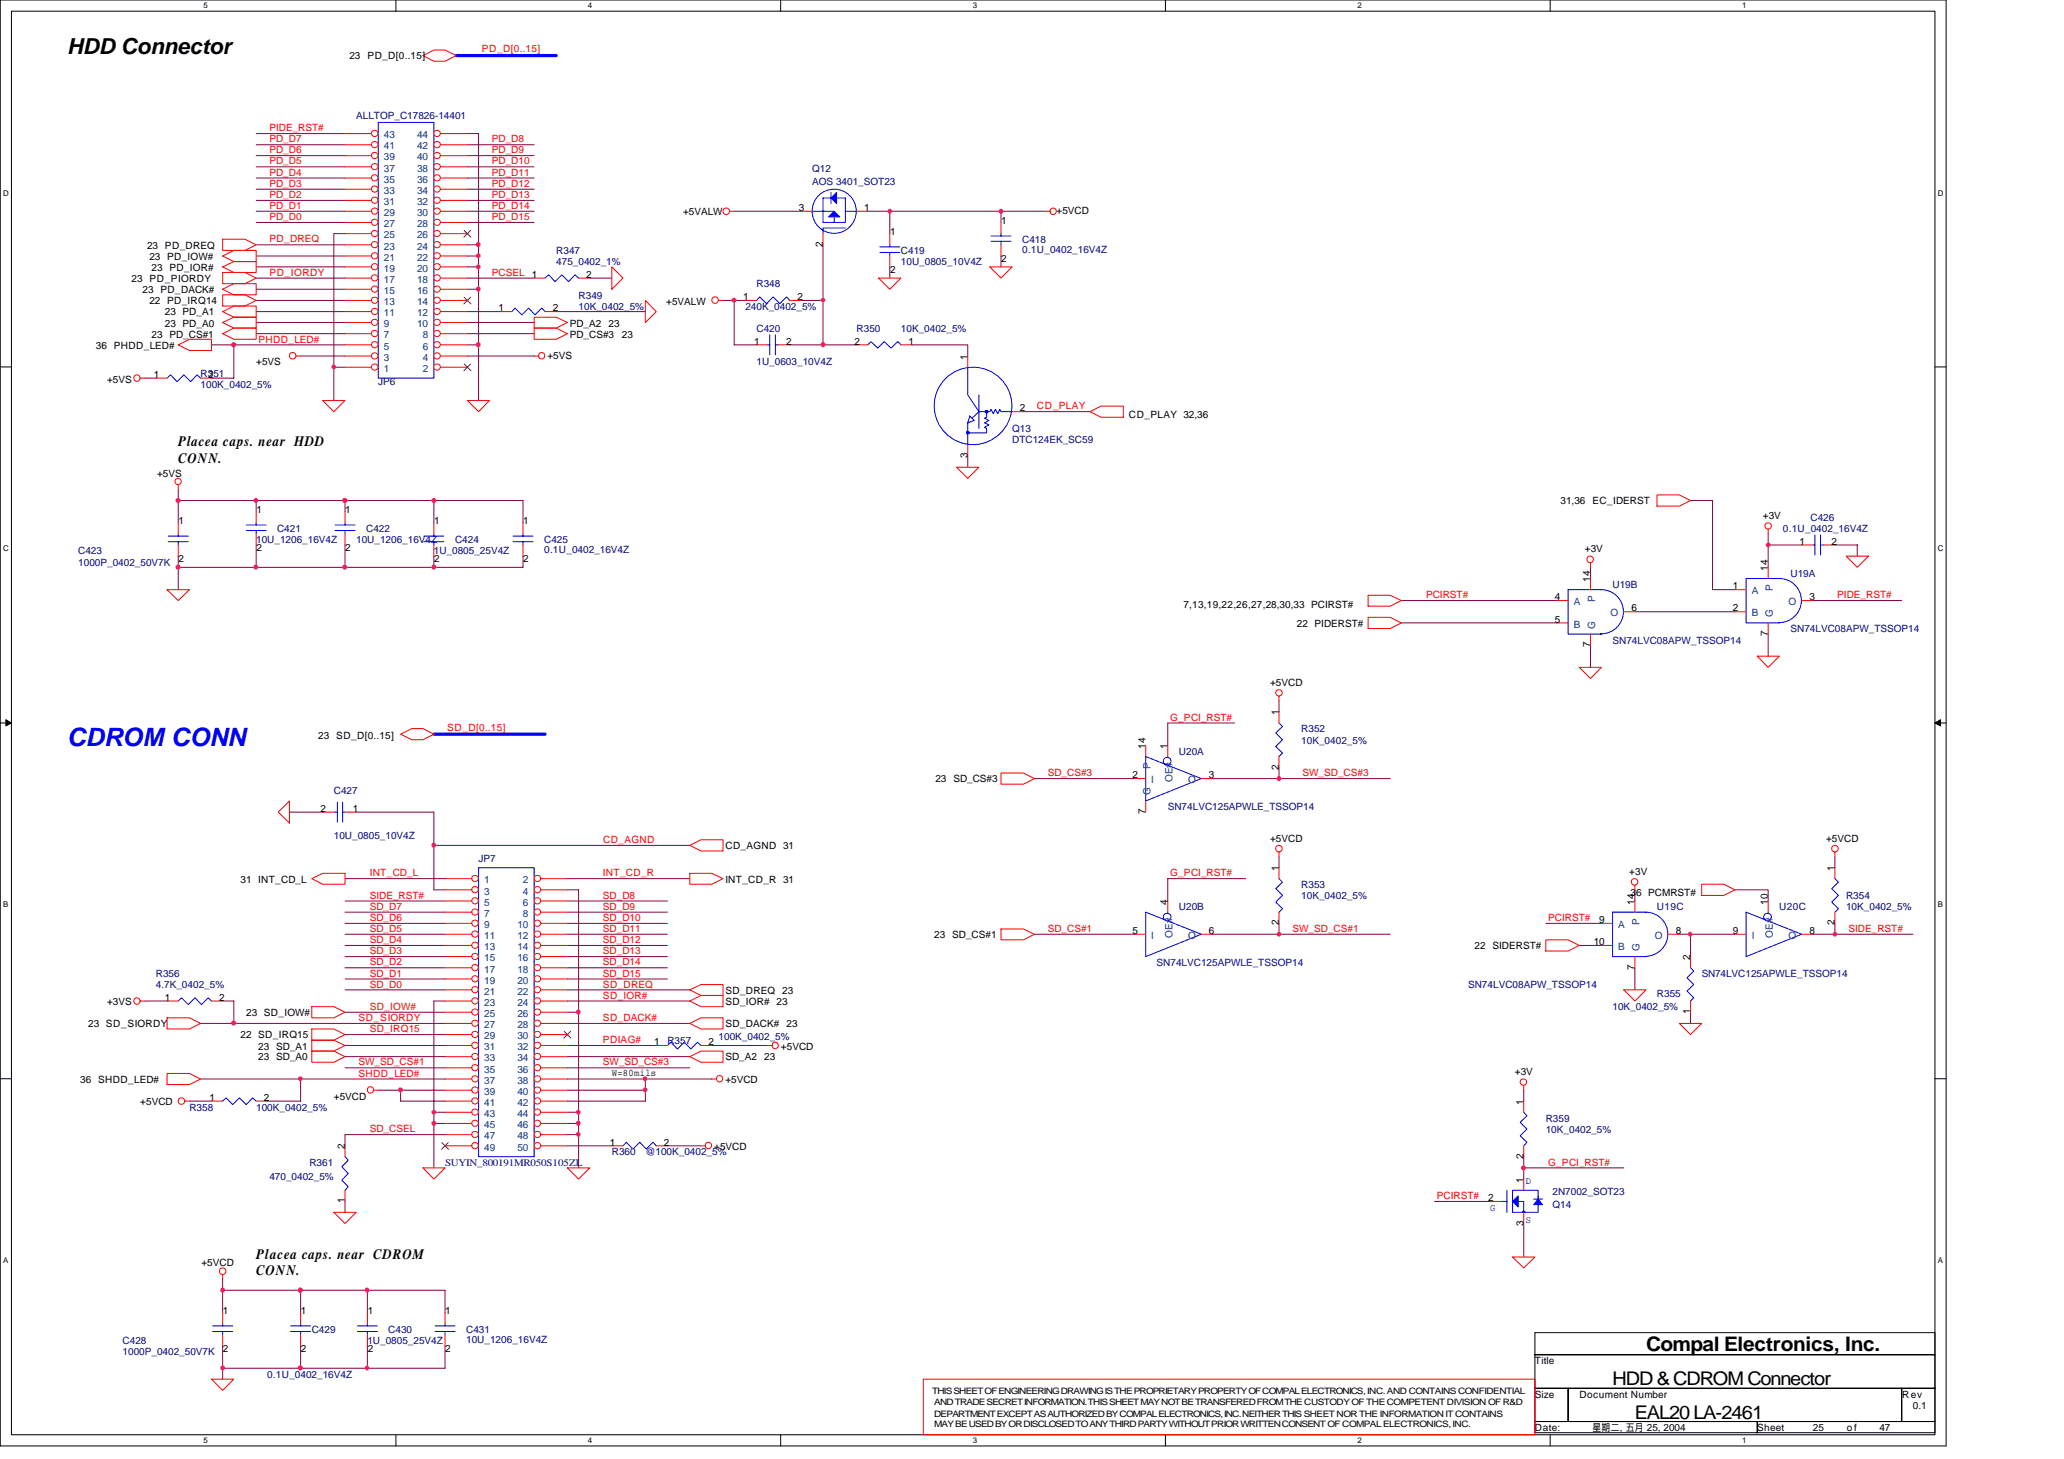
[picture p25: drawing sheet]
<svg xmlns="http://www.w3.org/2000/svg" width="297mm" height="210mm" viewBox="0 0 297 210" stroke-linecap="round" stroke-linejoin="round" font-family="sans-serif">
<defs><g id="words">
<text font-size="3.6" fill="#00f" x="9.6" y="107.4">CDROM CONN</text>
<text font-size="3.2" x="9.6" y="7.7">HDD Connector</text>
<text font-size="2.9" x="236.9" y="194.4">Compal Electronics, Inc.</text>
<g font-size="2.7">
<text x="232.1" y="199.3">HDD &amp; CDROM Connector</text>
<text x="235.3" y="204.1">EAL20 LA-2461</text>
</g>
<g font-size="2.1">
<text x="25.7" y="64.2">Placea caps. near HDD</text>
<text x="25.7" y="66.6">CONN.</text>
<text x="36.9" y="181.1">Placea caps. near CDROM</text>
<text x="36.9" y="183.4">CONN.</text>
</g>
<g font-size="1.4">
<text x="50.3" y="8.6">23 PD_D[0..15]</text>
<text x="21.2" y="35.8">23 PD_DREQ</text>
<text x="98.3" y="31">+5VALW</text>
<text x="115" y="30.4">3</text>
<text x="118.4" y="35.5" transform="rotate(-90 118.4 35.5)">2</text>
<text x="124.4" y="30.4">1</text>
<text x="128.1" y="33.8">1</text>
<text x="144.1" y="32.2">1</text>
<text x="152.1" y="30.8">+5VCD</text>
<text x="18.9" y="40.6">23 PD_PIORDY</text>
<text x="21.5" y="37.4">23 PD_IOW#</text>
<text x="21.8" y="39">23 PD_IOR#</text>
<text x="76.5" y="40">1</text>
<text x="84.4" y="40">2</text>
<text x="128.1" y="39.3">2</text>
<text x="144.1" y="37.7">2</text>
<text x="20.5" y="42.2">23 PD_DACK#</text>
<text x="21.5" y="43.8">22 PD_IRQ14</text>
<text x="23.7" y="45.4">23 PD_A1</text>
<text x="23.7" y="47">23 PD_A0</text>
<text x="71.8" y="44.8">1</text>
<text x="79.5" y="44.8">2</text>
<text x="82" y="47">PD_A2</text>
<text x="87.6" y="47">23</text>
<text x="95.9" y="43.9">+5VALW</text>
<text x="107" y="43.2">1</text>
<text x="114.8" y="43.2">2</text>
<text x="13.8" y="50.2">36 PHDD_LED#</text>
<text x="21.8" y="48.6">23 PD_CS#1</text>
<text x="36.9" y="52.6">+5VS</text>
<text x="78.8" y="51.6">+5VS</text>
<text x="82" y="48.6">PD_CS#3</text>
<text x="89.5" y="48.6">23</text>
<text x="108.5" y="49.6">1</text>
<text x="113.2" y="49.6">2</text>
<text x="123" y="49.6">2</text>
<text x="130.8" y="49.6">1</text>
<text x="139.2" y="51.7" transform="rotate(-90 139.2 51.7)">1</text>
<text x="15.4" y="55.1">+5VS</text>
<text x="22.1" y="54.4">1</text>
<text x="30" y="54.4">2</text>
<text x="146.8" y="59.2">2</text>
<text x="139.2" y="65.9" transform="rotate(-90 139.2 65.9)">3</text>
<text x="162.5" y="60.1">CD_PLAY 32,36</text>
<text x="22.6" y="68.6">+5VS</text>
<text x="25.7" y="75.4">1</text>
<text x="36.9" y="73.8">1</text>
<text x="49.7" y="73.8">1</text>
<text x="62.5" y="75.4">1</text>
<text x="75.3" y="75.4">1</text>
<text x="224.6" y="72.6">31,36</text>
<text x="229.2" y="72.6">EC_IDERST</text>
<text x="253.7" y="74.6">+3V</text>
<text x="25.7" y="80.9">2</text>
<text x="36.9" y="79.3">2</text>
<text x="49.7" y="79.3">2</text>
<text x="62.5" y="80.9">2</text>
<text x="75.3" y="80.9">2</text>
<text x="228.1" y="79.5">+3V</text>
<text x="228.9" y="83.7" transform="rotate(-90 228.9 83.7)">14</text>
<text x="254.4" y="82.1" transform="rotate(-90 254.4 82.1)">14</text>
<text x="259" y="78.4">1</text>
<text x="263.6" y="78.4">2</text>
<text x="170.3" y="87.5">7,13,19,22,26,27,28,30,33 PCIRST#</text>
<text x="223.8" y="86.4">4</text>
<text x="223.8" y="89.6">5</text>
<text x="234.8" y="88">6</text>
<text x="249.4" y="84.8">1</text>
<text x="249.4" y="88">2</text>
<text x="260.4" y="86.4">3</text>
<text x="186.6" y="90.2">22 PIDERST#</text>
<text x="228.9" y="93.1" transform="rotate(-90 228.9 93.1)">7</text>
<text x="254.4" y="91.5" transform="rotate(-90 254.4 91.5)">7</text>
<text x="182.8" y="98.6">+5VCD</text>
<text x="45.8" y="106.3">23 SD_D[0..15]</text>
<text x="164.8" y="107.7" transform="rotate(-90 164.8 107.7)">14</text>
<text x="168" y="107.7" transform="rotate(-90 168 107.7)">1</text>
<text x="184" y="102.9" transform="rotate(-90 184 102.9)">1</text>
<text x="134.6" y="112.6">23 SD_CS#3</text>
<text x="163" y="112">2</text>
<text x="174" y="112">3</text>
<text x="184" y="110.7" transform="rotate(-90 184 110.7)">2</text>
<text x="46.1" y="116.8">2</text>
<text x="50.8" y="116.8">1</text>
<text x="164.8" y="117.1" transform="rotate(-90 164.8 117.1)">7</text>
<text x="104.4" y="122.2">CD_AGND 31</text>
<text x="182.8" y="121.1">+5VCD</text>
<text x="184" y="125.3" transform="rotate(-90 184 125.3)">1</text>
<text x="234.5" y="125.9">+3V</text>
<text x="262.8" y="121.1">+5VCD</text>
<text x="264" y="125.3" transform="rotate(-90 264 125.3)">1</text>
<text x="34.6" y="127">31 INT_CD_L</text>
<text x="104.4" y="127">INT_CD_R 31</text>
<text x="168" y="130.1" transform="rotate(-90 168 130.1)">4</text>
<text x="234.7" y="128.9">36 PCMRST#</text>
<text x="235.2" y="130.1" transform="rotate(-90 235.2 130.1)">14</text>
<text x="254.4" y="130.1" transform="rotate(-90 254.4 130.1)">10</text>
<text x="134.4" y="135">23 SD_CS#1</text>
<text x="163" y="134.4">5</text>
<text x="174" y="134.4">6</text>
<text x="184" y="133.1" transform="rotate(-90 184 133.1)">2</text>
<text x="212.2" y="136.6">22 SIDERST#</text>
<text x="229.4" y="136">10</text>
<text x="230.2" y="132.8">9</text>
<text x="241.2" y="134.4">8</text>
<text x="249.4" y="134.4">9</text>
<text x="260.4" y="134.4">8</text>
<text x="264" y="133.1" transform="rotate(-90 264 133.1)">2</text>
<text x="23.7" y="144">1</text>
<text x="31.5" y="144">2</text>
<text x="104.4" y="143">SD_DREQ 23</text>
<text x="235.2" y="139.5" transform="rotate(-90 235.2 139.5)">7</text>
<text x="243.2" y="138.1" transform="rotate(-90 243.2 138.1)">2</text>
<text x="12.7" y="147.8">23 SD_SIORDY</text>
<text x="15.4" y="144.6">+3VS</text>
<text x="34.6" y="149.4">22 SD_IRQ15</text>
<text x="35.4" y="146.2">23 SD_IOW#</text>
<text x="104.4" y="147.8">SD_DACK#</text>
<text x="104.4" y="144.6">SD_IOR# 23</text>
<text x="113.2" y="147.8">23</text>
<text x="243.2" y="145.9" transform="rotate(-90 243.2 145.9)">1</text>
<text x="11.6" y="155.8">36 SHDD_LED#</text>
<text x="37.2" y="152.6">23 SD_A0</text>
<text x="37.2" y="151">23 SD_A1</text>
<text x="88" y="154.8">W=80mils</text>
<text x="94.1" y="150.4">1</text>
<text x="102" y="150.4">2</text>
<text x="104.4" y="152.6">SD_A2</text>
<text x="104.4" y="155.8">+5VCD</text>
<text x="110" y="152.6">23</text>
<text x="112.4" y="151.1">+5VCD</text>
<text x="218" y="154.6">+3V</text>
<text x="20.2" y="159">+5VCD</text>
<text x="30.1" y="158.4">1</text>
<text x="38" y="158.4">2</text>
<text x="48" y="158.2">+5VCD</text>
<text x="219.2" y="158.9" transform="rotate(-90 219.2 158.9)">1</text>
<text x="49.6" y="165.3" transform="rotate(-90 49.6 165.3)">2</text>
<text x="87.8" y="164.8">1</text>
<text x="95.5" y="164.8">2</text>
<text x="102.8" y="165.4">+5VCD</text>
<text x="219.2" y="166.8" transform="rotate(-90 219.2 166.8)">2</text>
<text x="49.6" y="173.1" transform="rotate(-90 49.6 173.1)">1</text>
<text x="214.2" y="172.8">2</text>
<text x="219.2" y="170.1" transform="rotate(-90 219.2 170.1)">1</text>
<text x="219.2" y="176.3" transform="rotate(-90 219.2 176.3)">3</text>
<text x="29" y="182.2">+5VCD</text>
<text x="32.1" y="189">1</text>
<text x="43.3" y="189">1</text>
<text x="52.9" y="189">1</text>
<text x="64.1" y="189">1</text>
<text x="32.1" y="194.5">2</text>
<text x="43.3" y="194.5">2</text>
<text x="52.9" y="194.5">2</text>
<text x="64.1" y="194.5">2</text>
<text x="220.9" y="196.3">Title</text>
<text x="220.9" y="201.1">Size</text>
<text x="227.3" y="201.1">Document Number</text>
<text x="273.8" y="201.1">Rev</text>
<text x="275.3" y="202.6">0.1</text>
<text x="220.9" y="205.9">Date:</text>
<text x="229.2" y="205.9">星期二 五月 25, 2004</text>
<text x="233.1" y="205.9">,</text>
<text x="252.9" y="205.9">Sheet</text>
<text x="260.9" y="205.9">25</text>
<text x="265.8" y="205.9">of</text>
<text x="270.5" y="205.9">47</text>
</g>
<g font-size="1.4" fill="#f00">
<text x="69.3" y="7.5">PD_D[0..15]</text>
<text x="38.8" y="20.5">PD_D7</text>
<text x="38.8" y="22.1">PD_D6</text>
<text x="38.8" y="23.7">PD_D5</text>
<text x="38.8" y="18.9">PIDE_RST#</text>
<text x="70.8" y="20.5">PD_D8</text>
<text x="70.8" y="23.7">PD_D10</text>
<text x="70.8" y="22.1">PD_D9</text>
<text x="38.8" y="26.9">PD_D3</text>
<text x="38.8" y="25.3">PD_D4</text>
<text x="38.8" y="28.5">PD_D2</text>
<text x="70.8" y="26.9">PD_D12</text>
<text x="70.8" y="25.3">PD_D11</text>
<text x="70.8" y="28.5">PD_D13</text>
<text x="38.8" y="31.7">PD_D0</text>
<text x="38.8" y="30.1">PD_D1</text>
<text x="38.8" y="34.9">PD_DREQ</text>
<text x="70.8" y="30.1">PD_D14</text>
<text x="70.8" y="31.7">PD_D15</text>
<text x="38.8" y="39.7">PD_IORDY</text>
<text x="70.8" y="39.7">PCSEL</text>
<text x="37.2" y="49.3">PHDD_LED#</text>
<text x="149.2" y="58.9">CD_PLAY</text>
<text x="205.2" y="86.1">PCIRST#</text>
<text x="264.4" y="86.1">PIDE_RST#</text>
<text x="64.3" y="105.2">SD_D[0..15]</text>
<text x="168.4" y="103.7">G_PCI_RST#</text>
<text x="150.8" y="111.7">SD_CS#3</text>
<text x="187.4" y="111.7">SW_SD_CS#3</text>
<text x="86.8" y="121.3">CD_AGND</text>
<text x="53.2" y="129.3">SIDE_RST#</text>
<text x="53.2" y="130.9">SD_D7</text>
<text x="53.2" y="126.1">INT_CD_L</text>
<text x="86.8" y="130.9">SD_D9</text>
<text x="86.8" y="129.3">SD_D8</text>
<text x="86.8" y="126.1">INT_CD_R</text>
<text x="168.4" y="126.1">G_PCI_RST#</text>
<text x="53.2" y="137.3">SD_D3</text>
<text x="53.2" y="135.7">SD_D4</text>
<text x="53.2" y="134.1">SD_D5</text>
<text x="53.2" y="132.5">SD_D6</text>
<text x="86.8" y="132.5">SD_D10</text>
<text x="86.8" y="137.3">SD_D13</text>
<text x="86.8" y="135.7">SD_D12</text>
<text x="86.8" y="134.1">SD_D11</text>
<text x="150.8" y="134.1">SD_CS#1</text>
<text x="186" y="134.1">SW_SD_CS#1</text>
<text x="222.8" y="132.5">PCIRST#</text>
<text x="266" y="134.1">SIDE_RST#</text>
<text x="53.2" y="140.5">SD_D1</text>
<text x="53.2" y="138.9">SD_D2</text>
<text x="53.2" y="142.1">SD_D0</text>
<text x="86.8" y="138.9">SD_D14</text>
<text x="86.8" y="140.5">SD_D15</text>
<text x="86.8" y="143.7">SD_IOR#</text>
<text x="86.8" y="142.1">SD_DREQ</text>
<text x="51.6" y="146.9">SD_SIORDY</text>
<text x="53.2" y="148.5">SD_IRQ15</text>
<text x="53.2" y="145.3">SD_IOW#</text>
<text x="86.8" y="146.9">SD_DACK#</text>
<text x="51.6" y="153.3">SW_SD_CS#1</text>
<text x="51.6" y="154.9">SHDD_LED#</text>
<text x="86.8" y="153.3">SW_SD_CS#3</text>
<text x="86.8" y="150.1">PDIAG#</text>
<text x="53.2" y="162.9">SD_CSEL</text>
<text x="222.8" y="167.7">G_PCI_RST#</text>
<text x="206.8" y="172.5">PCIRST#</text>
</g>
<g font-size="1.4" fill="#000080">
<text x="51.3" y="17.1">ALLTOP_C17826-14401</text>
<text x="116.9" y="24.7">Q12</text>
<text x="116.9" y="26.6">AOS 3401_SOT23</text>
<text x="147.1" y="35">C418</text>
<text x="80" y="36.6">R347</text>
<text x="80" y="38.2">475_0402_1%</text>
<text x="108.9" y="41.4">R348</text>
<text x="129.7" y="36.6">C419</text>
<text x="129.7" y="38.2">10U_0805_10V4Z</text>
<text x="147.1" y="36.4">0.1U_0402_16V4Z</text>
<text x="83.3" y="43">R349</text>
<text x="83.3" y="44.6">10K_0402_5%</text>
<text x="107.3" y="44.6">240K_0402_5%</text>
<text x="108.9" y="47.8">C420</text>
<text x="123.3" y="47.8">R350</text>
<text x="129.7" y="47.8">10K_0402_5%</text>
<text x="108.9" y="52.6">1U_0603_10V4Z</text>
<text x="28.9" y="54.2">R351</text>
<text x="28.9" y="55.8">100K_0402_5%</text>
<text x="54.4" y="55.5">JP6</text>
<text x="145.7" y="62.2">Q13</text>
<text x="145.7" y="63.8">DTC124EK_SC59</text>
<text x="39.9" y="76.6">C421</text>
<text x="52.7" y="76.6">C422</text>
<text x="256.6" y="76.6">0.1U_0402_16V4Z</text>
<text x="260.6" y="75">C426</text>
<text x="11.3" y="79.8">C423</text>
<text x="11.3" y="81.4">1000P_0402_50V7K</text>
<text x="36.9" y="78.2">10U_1206_16V4Z</text>
<text x="51.3" y="78.2">10U_1206_16V4Z</text>
<text x="62.4" y="79.8">1U_0805_25V4Z</text>
<text x="65.5" y="78.2">C424</text>
<text x="78.3" y="78.2">C425</text>
<text x="78.3" y="79.6">0.1U_0402_16V4Z</text>
<text x="257.7" y="83">U19A</text>
<text x="232.1" y="84.6">U19B</text>
<text x="232.1" y="92.6">SN74LVC08APW_TSSOP14</text>
<text x="257.7" y="91">SN74LVC08APW_TSSOP14</text>
<text x="187.3" y="105.4">R352</text>
<text x="187.3" y="107">10K_0402_5%</text>
<text x="169.7" y="108.6">U20A</text>
<text x="48" y="114.2">C427</text>
<text x="168.1" y="116.6">SN74LVC125APWLE_TSSOP14</text>
<text x="48" y="120.7">10U_0805_10V4Z</text>
<text x="68.9" y="124.1">JP7</text>
<text x="169.7" y="131">U20B</text>
<text x="187.3" y="127.8">R353</text>
<text x="187.3" y="129.4">10K_0402_5%</text>
<text x="238.5" y="131">U19C</text>
<text x="256.1" y="131">U20C</text>
<text x="265.7" y="129.4">R354</text>
<text x="265.7" y="131">10K_0402_5%</text>
<text x="22.4" y="140.6">R356</text>
<text x="22.4" y="142.2">4.7K_0402_5%</text>
<text x="166.5" y="139">SN74LVC125APWLE_TSSOP14</text>
<text x="211.3" y="142.2">SN74LVC08APW_TSSOP14</text>
<text x="238.5" y="143.5">R355</text>
<text x="244.9" y="140.6">SN74LVC125APWLE_TSSOP14</text>
<text x="103.4" y="149.7">100K_0402_5%</text>
<text x="232.1" y="145.4">10K_0402_5%</text>
<text x="96.1" y="150.2">R357</text>
<text x="27.3" y="159.8">R358</text>
<text x="36.9" y="159.8">100K_0402_5%</text>
<text x="222.5" y="161.4">R359</text>
<text x="44.5" y="167.8">R361</text>
<text x="64" y="167.7">SUYIN_800191MR050S105ZL</text>
<text x="88" y="166.2">R360</text>
<text x="92.9" y="166.2">@100K_0402_5%</text>
<text x="222.5" y="163">10K_0402_5%</text>
<text x="38.8" y="169.7">470_0402_5%</text>
<text x="223.4" y="173.9">Q14</text>
<text x="223.4" y="172">2N7002_SOT23</text>
<text x="44.9" y="191.8">C429</text>
<text x="55.9" y="191.8">C430</text>
<text x="67.1" y="191.8">C431</text>
<text x="17.6" y="193.4">C428</text>
<text x="17.6" y="195">1000P_0402_50V7K</text>
<text x="52.9" y="193.4">1U_0805_25V4Z</text>
<text x="67.1" y="193.2">10U_1206_16V4Z</text>
<text x="38.4" y="198.2">0.1U_0402_16V4Z</text>
</g>
<g font-size="1.4" fill="#004080">
<text x="55.2" y="23.1">39</text>
<text x="55.2" y="21.5">41</text>
<text x="55.2" y="19.9">43</text>
<text x="60" y="23.1">40</text>
<text x="60" y="21.5">42</text>
<text x="60" y="19.9">44</text>
<text x="55.2" y="29.5">31</text>
<text x="55.2" y="27.9">33</text>
<text x="55.2" y="26.3">35</text>
<text x="55.2" y="24.7">37</text>
<text x="60" y="29.5">32</text>
<text x="60" y="27.9">34</text>
<text x="60" y="26.3">36</text>
<text x="60" y="24.7">38</text>
<text x="55.2" y="35.9">23</text>
<text x="55.2" y="34.3">25</text>
<text x="55.2" y="32.7">27</text>
<text x="55.2" y="31.1">29</text>
<text x="60" y="35.9">24</text>
<text x="60" y="34.3">26</text>
<text x="60" y="32.7">28</text>
<text x="60" y="31.1">30</text>
<text x="55.2" y="40.7">17</text>
<text x="55.2" y="39.1">19</text>
<text x="55.2" y="37.5">21</text>
<text x="60" y="40.7">18</text>
<text x="60" y="39.1">20</text>
<text x="60" y="37.5">22</text>
<text x="55.2" y="47.1">9</text>
<text x="55.2" y="45.5">11</text>
<text x="55.2" y="43.9">13</text>
<text x="55.2" y="42.3">15</text>
<text x="60" y="47.1">10</text>
<text x="60" y="45.5">12</text>
<text x="60" y="43.9">14</text>
<text x="60" y="42.3">16</text>
<text x="55.2" y="53.5">1</text>
<text x="55.2" y="51.9">3</text>
<text x="55.2" y="50.3">5</text>
<text x="55.2" y="48.7">7</text>
<text x="60.8" y="53.5">2</text>
<text x="60.8" y="51.9">4</text>
<text x="60.8" y="50.3">6</text>
<text x="60.8" y="48.7">8</text>
<text x="226.5" y="87.1">A</text>
<text x="229.6" y="86.6" transform="rotate(-90 229.6 86.6)">P</text>
<text x="231.8" y="88.7">O</text>
<text x="252.1" y="85.5">A</text>
<text x="252.1" y="88.7">B</text>
<text x="255.1" y="88.8" transform="rotate(-90 255.1 88.8)">G</text>
<text x="255.1" y="85" transform="rotate(-90 255.1 85)">P</text>
<text x="257.4" y="87.1">O</text>
<text x="226.5" y="90.3">B</text>
<text x="229.6" y="90.4" transform="rotate(-90 229.6 90.4)">G</text>
<text x="165.6" y="110.6" transform="rotate(-90 165.6 110.6)">P</text>
<text x="165.7" y="112.7">I</text>
<text x="168.7" y="112.5" transform="rotate(-90 168.7 112.5)">OE#</text>
<text x="171" y="112.7">O</text>
<text x="165.6" y="114.4" transform="rotate(-90 165.6 114.4)">G</text>
<text x="69.7" y="127.1">1</text>
<text x="69.7" y="128.7">3</text>
<text x="69.7" y="130.3">5</text>
<text x="69.7" y="131.9">7</text>
<text x="75.3" y="127.1">2</text>
<text x="75.3" y="128.7">4</text>
<text x="75.3" y="130.3">6</text>
<text x="75.3" y="131.9">8</text>
<text x="69.7" y="133.5">9</text>
<text x="69.7" y="135.1">11</text>
<text x="69.7" y="136.7">13</text>
<text x="74.5" y="133.5">10</text>
<text x="74.5" y="135.1">12</text>
<text x="74.5" y="136.7">14</text>
<text x="165.7" y="135.1">I</text>
<text x="168.7" y="134.9" transform="rotate(-90 168.7 134.9)">OE#</text>
<text x="171" y="135.1">O</text>
<text x="232.9" y="133.5">A</text>
<text x="232.9" y="136.7">B</text>
<text x="236" y="136.8" transform="rotate(-90 236 136.8)">G</text>
<text x="236" y="133" transform="rotate(-90 236 133)">P</text>
<text x="238.2" y="135.1">O</text>
<text x="252.1" y="135.1">I</text>
<text x="255.1" y="134.9" transform="rotate(-90 255.1 134.9)">OE#</text>
<text x="257.4" y="135.1">O</text>
<text x="69.7" y="138.3">15</text>
<text x="69.7" y="139.9">17</text>
<text x="69.7" y="141.5">19</text>
<text x="69.7" y="143.1">21</text>
<text x="74.5" y="138.3">16</text>
<text x="74.5" y="139.9">18</text>
<text x="74.5" y="141.5">20</text>
<text x="74.5" y="143.1">22</text>
<text x="69.7" y="144.7">23</text>
<text x="69.7" y="146.3">25</text>
<text x="69.7" y="147.9">27</text>
<text x="69.7" y="149.5">29</text>
<text x="74.5" y="144.7">24</text>
<text x="74.5" y="146.3">26</text>
<text x="74.5" y="147.9">28</text>
<text x="74.5" y="149.5">30</text>
<text x="69.7" y="151.1">31</text>
<text x="69.7" y="152.7">33</text>
<text x="69.7" y="154.3">35</text>
<text x="69.7" y="155.9">37</text>
<text x="74.5" y="151.1">32</text>
<text x="74.5" y="152.7">34</text>
<text x="74.5" y="154.3">36</text>
<text x="74.5" y="155.9">38</text>
<text x="69.7" y="157.5">39</text>
<text x="69.7" y="159.1">41</text>
<text x="69.7" y="160.7">43</text>
<text x="74.5" y="157.5">40</text>
<text x="74.5" y="159.1">42</text>
<text x="74.5" y="160.7">44</text>
<text x="69.7" y="162.3">45</text>
<text x="69.7" y="163.9">47</text>
<text x="69.7" y="165.5">49</text>
<text x="74.5" y="162.3">46</text>
<text x="74.5" y="163.9">48</text>
<text x="74.5" y="165.5">50</text>
</g>
<g font-size="1.4" fill="#00f">
<text x="219.6" y="170.3">D</text>
<text x="214.5" y="174.2">G</text>
<text x="219.6" y="175.9">S</text>
</g>
<g font-size="1.3">
<text x="134.2" y="200.6">THIS SHEET OF ENGINEERING DRAWING IS THE PROPRIETARY PROPERTY OF COMPAL ELECTRONICS, INC. AND CONTAINS CONFIDENTIAL</text>
<text x="134.4" y="202.2">AND TRADE SECRET INFORMATION. THIS SHEET MAY NOT BE TRANSFERED FROM THE CUSTODY OF THE COMPETENT DIVISION OF R&amp;D</text>
<text x="134.4" y="203.8">DEPARTMENT EXCEPT AS AUTHORIZED BY COMPAL ELECTRONICS, INC. NEITHER THIS SHEET NOR THE INFORMATION IT CONTAINS</text>
<text x="134.4" y="205.4">MAY BE USED BY OR DISCLOSED TO ANYTHIRD PARTY WITHOUT PRIOR WRITTEN CONSENT OF COMPAL ELECTRONICS, INC.</text>
</g>
<g font-size="1.1">
<text x="29.3" y="1.1">5</text>
<text x="84.6" y="1.1">4</text>
<text x="140" y="1.1">3</text>
<text x="195.4" y="1.1">2</text>
<text x="250.7" y="1.1">1</text>
<text x=".5" y="28.2">D</text>
<text x="278.9" y="28.2">D</text>
<text x=".5" y="79.3">C</text>
<text x="278.9" y="79.3">C</text>
<text x=".5" y="130.6">B</text>
<text x="278.9" y="130.6">B</text>
<text x=".5" y="181.7">A</text>
<text x="278.9" y="181.7">A</text>
<text x="29.3" y="207.6">5</text>
<text x="84.6" y="207.6">4</text>
<text x="140" y="207.6">3</text>
<text x="195.4" y="207.6">2</text>
<text x="250.7" y="207.6">1</text>
</g>
</g></defs>
<path d="M0 0h280.1v208h-280.1zM1.6 1.6h276.9v204.8h-276.9z" fill="none" stroke="#000" stroke-width=".14"/>
<g fill="#fff">
<path d="M29.3 .2h.6v1.2h-.6z"/>
<path d="M29.3 206.6h.6v1.2h-.6z"/>
</g>
<path d="M57 0v1.6M57 206.4v1.6" fill="none" stroke="#000" stroke-width=".14"/>
<g fill="#fff">
<path d="M84.6 .2h.6v1.2h-.6z"/>
<path d="M84.6 206.6h.6v1.2h-.6z"/>
</g>
<path d="M112.3 0v1.6M112.3 206.4v1.6" fill="none" stroke="#000" stroke-width=".14"/>
<g fill="#fff">
<path d="M140 .2h.6v1.2h-.6z"/>
<path d="M140 206.6h.6v1.2h-.6z"/>
</g>
<path d="M167.7 0v1.6M167.7 206.4v1.6" fill="none" stroke="#000" stroke-width=".14"/>
<g fill="#fff">
<path d="M195.4 .2h.6v1.2h-.6z"/>
<path d="M195.4 206.6h.6v1.2h-.6z"/>
</g>
<path d="M223.1 0v1.6M223.1 206.4v1.6" fill="none" stroke="#000" stroke-width=".14"/>
<g fill="#fff">
<path d="M250.7 .2h.6v1.2h-.6z"/>
<path d="M250.7 206.6h.6v1.2h-.6z"/>
<path d="M.5 27.2h.7v1.2h-.7z"/>
<path d="M278.9 27.2h.8v1.2h-.8z"/>
<path d="M.5 78.4h.7v1.1h-.7z"/>
<path d="M278.9 78.4h.8v1.1h-.8z"/>
</g>
<path d="M0 52.8h1.6M278.5 52.8h1.6" fill="none" stroke="#000" stroke-width=".14"/>
<g fill="#fff">
<path d="M.5 129.6h.7v1.2h-.7z"/>
<path d="M278.9 129.6h.7v1.2h-.7z"/>
</g>
<path d="M0 104h1.6M278.5 104h1.6" fill="none" stroke="#000" stroke-width=".14"/>
<path d="M.8 103.5l.8 .5-.8 .4zM278.5 104l.8-.5v.9z" fill="#000" stroke="#000" stroke-width=".14"/>
<g fill="#fff">
<path d="M.5 180.8h.7v1.1h-.7z"/>
<path d="M278.9 180.8h.7v1.1h-.7z"/>
</g>
<path d="M0 155.2h1.6M278.5 155.2h1.6M220.9 191.7h57.6v3.2h-57.6zM220.9 194.9h57.6v4.8h-57.6zM220.9 199.7h4.8v4.8h-4.8zM225.7 199.7h48v4.8h-48zM273.7 199.7h4.8v4.8h-4.8zM220.9 204.5h32v1.6h-32zM252.9 204.5h25.6v1.6h-25.6z" fill="none" stroke="#000" stroke-width=".14"/>
<g fill="none" stroke="#800040" stroke-width=".14">
<path d="M36.9 19.2h12.8M67.3 19.2h1.6v38.4M36.9 35.2h12.8M36.9 20.8h12.8M36.9 30.4h12.8M36.9 27.2h12.8M36.9 22.4h12.8M36.9 25.6h12.8M36.9 24h12.8M36.9 32h12.8M36.9 28.8h12.8M36.9 36.8h12.8"/>
<path d="M36.9 38.4h12.8M49.7 33.6h-1.7v24M67.3 35.2h1.6M67.3 20.8h9.6M67.3 30.4h9.6M67.3 27.2h9.6M67.3 22.4h9.6M67.3 25.6h9.6M67.3 24h9.6M67.3 32h9.6M67.3 28.8h9.6M67.3 36.8h1.6"/>
<path d="M67.3 38.4h1.6M105.7 30.4h9.6M118.4 35.2v14.4M124.9 30.4h25.5M128.1 30.4v3.2M128.1 38.4v1.6M144.1 30.4v1.6M144.1 36.8v1.6M20.9 54.4h1.5M30.4 49.6h19.3M33.7 49.6v4.8h-3.3M36.9 43.2h12.8"/>
<path d="M36.9 46.4h12.8M36.9 44.8h12.8M36.9 41.6h12.8M36.9 48h12.8M36.9 40h12.8M43.3 51.2h6.4M48 52.8h1.7M67.3 49.6h1.6M67.3 46.4h9.6M67.3 44.8h4.7M67.3 41.6h1.6M67.3 51.2h9.6"/>
<path d="M67.3 48h9.6M67.3 40h9.6M80 44.8h12.9M84.9 40h3.2M104.1 43.2h3.2M105.7 43.2v6.4h3.2M113.7 49.6h9.6M115.3 43.2h3.1M131.3 49.6h8v1.6M147.3 59.2h9.6M25.7 72h49.6v3.2M25.7 70.4v4.8"/>
<path d="M36.9 72v1.6M36.9 78.4v3.2M49.7 72v1.6M49.7 78.4v3.2M62.4 72v3.2M139.3 65.6v1.6M243.3 72h3.2v12.8h3.2M254.5 78.4h4.8M254.5 76.8v4.8M264.1 78.4h3.2v1.6M25.7 80v4.8M62.4 80v1.6"/>
<path d="M75.3 80v1.6h-49.6M201.7 89.6h22.4M201.7 86.4h22.4M228.9 81.6v1.6M228.9 92.8v3.2M235.3 88h14.4M254.5 91.2v3.2M260.9 86.4h12.8M41.7 116.8h4.7M51.3 116.8h11.1v11.2h1.6M148.9 112h14.4M174.5 112h25.6"/>
<path d="M177.7 104h-9.6v3.2M184.1 100.8v1.6M184.1 110.4v1.6M49.7 134.4h14.3M49.7 136h14.3M49.7 132.8h14.3M49.7 126.4h14.3M49.7 139.2h14.3M49.7 129.6h14.3M49.7 137.6h14.3M49.7 131.2h14.3M62.4 121.6h36.9"/>
<path d="M81.7 134.4h14.4M81.7 136h14.4M81.7 132.8h14.4M81.7 126.4h17.6M81.7 139.2h14.4M81.7 129.6h14.4M81.7 137.6h14.4M81.7 131.2h14.4M81.7 128h1.6v40M148.9 134.4h14.4M174.5 134.4h25.6M179.3 126.4h-11.2v3.2"/>
<path d="M184.1 123.2v1.6M184.1 132.8v1.6M222.5 132.8h8M227.3 136h3.2M235.3 128v1.6M235.3 139.2v3.2M241.7 134.4h1.6v3.2M243.3 134.4h6.4M249.7 128h4.8v1.6M260.9 134.4h14.4M264.1 123.2v1.6M264.1 132.8v1.6"/>
<path d="M20.9 144h3.1M27.3 158.4h3.1M28.9 155.2h14.4v3.2h-4.9M28.9 147.2h35.1M32 144h1.7v3.2M43.3 155.2h20.7M49.7 152h14.3M49.7 140.8h14.3M49.7 153.6h14.3M49.7 148.8h14.3M49.7 142.4h14.3M49.7 150.4h14.3"/>
<path d="M49.7 145.6h14.3M54.4 156.8h9.6M57.7 156.8v1.6h6.3M64 144h-1.6v24M81.7 152h17.6M81.7 140.8h14.4M81.7 153.6h17.6M81.7 147.2h17.6M81.7 142.4h17.6M81.7 144h17.6M81.7 155.2h20.7M81.7 150.4h12.7"/>
<path d="M81.7 156.8h11.2M81.7 145.6h1.6M92.9 155.2v3.2h-11.2M102.4 150.4h8M219.3 156.8v1.6M243.3 145.6v1.6M49.7 172.8v1.6M62.4 160h1.6M62.4 161.6h1.6M64 163.2h-14.3v1.6M81.7 164.8h6.4M81.7 163.2h1.6"/>
<path d="M81.7 160h1.6M81.7 161.6h1.6M96.1 164.8h4.8M206.5 172.8h8M219.3 166.4v3.2M219.3 176v4.8M219.3 168h14.4M32 184v4.8M32 193.6v4.8M32 185.6h32v3.2M43.3 185.6v3.2M43.3 193.6v3.2"/>
<path d="M52.9 185.6v3.2M52.9 193.6v3.2M64 193.6v3.2h-32"/>
</g>
<path d="M65.7 8h14.3M62.4 105.6h16" fill="none" stroke="#00f" stroke-width=".47"/>
<g fill="none" stroke="#f00" stroke-width=".14">
<path d="M60.9 8l1.5-.8h1.6l1.7 .8-1.7 .8h-1.6zM32 38.4l1.7-.8h3.2v1.6h-3.2zM32 34.4h3.3l1.6 .8-1.6 .8h-3.3zM32 39.2h3.3l1.6 .8-1.6 .8h-3.3zM32 36.8l1.7-.8h3.2v1.6h-3.2zM88.1 38.4l1.6 1.6-1.6 1.6zM105 30.4h.7M142.4 38.4h3.3l-1.6 1.6zM144.1 32v1.6M144.1 35.2v1.6M150.4 30.4h.7M20.2 54.4h.7"/>
<path d="M25.7 49.6l1.6-.8h3.1v1.6h-3.1zM32 42.4h3.3l1.6 .8-1.6 .8h-3.3zM32 48l1.7-.8h3.2v1.6h-3.2zM32 44.8l1.7-.8h3.2v1.6h-3.2zM32 46.4l1.7-.8h3.2v1.6h-3.2zM32 41.6l1.7-.8h3.2v1.6h-3.2zM42.6 51.2h.7M46.4 57.6h3.3l-1.7 1.6zM67.3 57.6h3.1l-1.5 1.6zM76.9 45.6h3.1l1.7 .8-1.7 .8h-3.1zM76.9 47.2h3.1l1.7 .8-1.7 .8h-3.1zM76.9 51.2h.6"/>
<path d="M92.9 43.2l1.5 1.6-1.5 1.6zM103.4 43.2h.7M126.4 40h3.3l-1.6 1.6zM156.9 59.2l1.6-.8h3.2v1.6h-3.2zM25.7 69.8v.6M36.9 73.6v1.6M36.9 76.8v1.6M49.7 73.6v1.6M49.7 76.8v1.6M137.7 67.2h3.2l-1.6 1.6zM238.5 71.2h3.2l1.6 .8-1.6 .8h-3.2zM254.5 76.2v.6"/>
<path d="M24 84.8h3.3l-1.6 1.6zM196.9 88.8h3.2l1.6 .8-1.6 .8h-3.2zM196.9 85.6h3.2l1.6 .8-1.6 .8h-3.2zM224.1 86.4h1.6M224.1 89.6h1.6M227.3 96h3.2l-1.6 1.6zM228.9 81v.6M228.9 83.2v1.6M228.9 91.2v1.6M233.7 88h1.6M252.9 94.4h3.2l-1.6 1.6zM265.7 80h3.2l-1.6 1.6z"/>
<path d="M40 116.8l1.7-1.6v3.2zM46.4 116.8h1.6M49.7 116.8h1.6M57.7 105.6l1.6-.8h1.6l1.5 .8-1.5 .8h-1.6zM144.1 111.2h3.2l1.6 .8-1.6 .8h-3.2zM184.1 100.2v.6M44.9 126.4l1.5-.8h3.3v1.6h-3.3zM99.3 125.6h3.1l1.7 .8-1.7 .8h-3.1zM99.3 121.6l1.6-.8h3.2v1.6h-3.2zM144.1 133.6h3.2l1.6 .8-1.6 .8h-3.2zM163.3 134.4h1.6M168.1 129.6v1.6"/>
<path d="M172.9 134.4h1.6M184.1 122.6v.6M222.5 135.2h3.2l1.6 .8-1.6 .8h-3.2zM230.5 132.8h1.6M230.5 136h1.6M235.3 127.4v.6M235.3 129.6v1.6M235.3 137.6v1.6M240.1 134.4h1.6M244.9 127.2h3.2l1.6 .8-1.6 .8h-3.2zM264.1 122.6v.6M20.2 144h.7"/>
<path d="M24 154.4h3.3l1.6 .8-1.6 .8h-3.3zM24 146.4h3.3l1.6 .8-1.6 .8h-3.3zM24 144h1.7M26.6 158.4h.7M30.4 144h1.6M44.9 151.2h3.1l1.7 .8-1.7 .8h-3.1zM44.9 149.6h3.1l1.7 .8-1.7 .8h-3.1zM44.9 148h3.1l1.7 .8-1.7 .8h-3.1zM44.9 144.8h3.1l1.7 .8-1.7 .8h-3.1zM53.8 156.8h.6M94.4 150.4h1.7M99.3 147.2l1.6-.8h3.2v1.6h-3.2z"/>
<path d="M99.3 152l1.6-.8h3.2v1.6h-3.2zM99.3 142.4l1.6-.8h3.2v1.6h-3.2zM99.3 144l1.6-.8h3.2v1.6h-3.2zM100.9 150.4h1.5M102.4 155.2h.7M110.4 150.4h.7M219.3 156.2v.6M219.3 158.4v1.6M233.7 142.4h3.2l-1.6 1.6zM241.7 147.2h3.2l-1.6 1.6zM48 174.4h3.3l-1.6 1.6zM60.9 168h3.1l-1.6 1.6z"/>
<path d="M81.7 168h3.2l-1.6 1.6zM100.9 164.8h.6M219.3 164.8v1.6M30.4 198.4h3.3l-1.7 1.6zM32 183.4v.6M52.9 188.8v1.6M52.9 192v1.6M132.9 198.4h88v8h-88zM217.7 180.8h3.2l-1.6 1.6z"/>
<circle cx="104.5" cy="30.4" r=".47"/>
<circle cx="151.6" cy="30.4" r=".46"/>
<circle cx="19.7" cy="54.4" r=".46"/>
<circle cx="42.1" cy="51.2" r=".47"/>
<circle cx="77.9" cy="51.2" r=".46"/>
<circle cx="102.9" cy="43.2" r=".47"/>
<circle cx="25.6" cy="69.3" r=".45"/>
<circle cx="254.5" cy="75.7" r=".46"/>
<circle cx="184.1" cy="99.7" r=".46"/>
<circle cx="228.8" cy="80.5" r=".47"/>
<circle cx="184.1" cy="122.1" r=".47"/>
<circle cx="235.2" cy="126.9" r=".47"/>
<circle cx="264.1" cy="122.1" r=".47"/>
<circle cx="19.7" cy="144" r=".46"/>
<circle cx="26.1" cy="158.4" r=".47"/>
<circle cx="53.3" cy="156.8" r=".46"/>
<circle cx="103.5" cy="155.2" r=".46"/>
<circle cx="111.5" cy="150.4" r=".46"/>
<circle cx="219.2" cy="155.7" r=".46"/>
<circle cx="101.9" cy="164.8" r=".46"/>
<circle cx="32" cy="182.9" r=".47"/>
</g>
<g fill="none" stroke="#00f" stroke-width=".14">
<path d="M142.6 34.7h2.9M142.6 34h2.9M144.1 33.6v.4M144.1 34.7v.5M35.4 76.3h2.9M35.4 75.5h2.9M36.9 75.2v.3M36.9 76.3v.5M48.2 76.3h2.9M48.2 75.5h2.9M49.7 75.2v.3M49.7 76.3v.5"/>
<path d="M230.4 84.8a3.2 3.2 0 0 1 3.2 3.2 3.2 3.2 0 0 1-3.2 3.2M230.5 84.8h-4.8v6.4h4.8M48 116.8h.6M48.6 115.4v2.9M49.3 116.8h.4M49.3 115.4v2.9M68.9 124.8h8v41.6h-8zM164.9 131.2l8 3.2-8 3.2zM168.1 131.2v.2M168.4 132.2a.53 .53 0 0 0-.3-.8 .53 .53 0 0 0-.7 .6 .53 .53 0 0 0 .8 .4l.2-.1M236.9 131.2a3.2 3.2 0 0 1 3.1 3.2 3.2 3.2 0 0 1-3.1 3.2M236.9 131.2h-4.8v6.4h4.8"/>
<path d="M25.7 144l.4-.4 1 .9 1-.9 .9 .9 1-.9 .4 .4M96.1 150.4l.5-.5 .9 1 1-1 .9 1 1-1 .5 .5M219.3 160l.4 .5-.9 1 .9 .9-.9 1 .9 .9-.4 .5M51.4 191.6h2.9M51.4 190.8h2.9M52.9 190.4v.4M52.9 191.6v.4"/>
</g>
<circle cx="68.4" cy="126.4" r=".46" fill="#fff" stroke="#f00" stroke-width=".14"/>
<path d="M64 126.4h3.9" fill="none" stroke="#f00" stroke-width=".14"/>
<circle cx="77.3" cy="126.4" r=".46" fill="#fff" stroke="#f00" stroke-width=".14"/>
<path d="M77.8 126.4h3.9" fill="none" stroke="#f00" stroke-width=".14"/>
<circle cx="68.4" cy="128" r=".46" fill="#fff" stroke="#f00" stroke-width=".14"/>
<path d="M64 128h3.9" fill="none" stroke="#f00" stroke-width=".14"/>
<circle cx="77.3" cy="128" r=".46" fill="#fff" stroke="#f00" stroke-width=".14"/>
<path d="M77.8 128h3.9" fill="none" stroke="#f00" stroke-width=".14"/>
<circle cx="68.4" cy="129.6" r=".46" fill="#fff" stroke="#f00" stroke-width=".14"/>
<path d="M64 129.6h3.9" fill="none" stroke="#f00" stroke-width=".14"/>
<circle cx="77.3" cy="129.6" r=".46" fill="#fff" stroke="#f00" stroke-width=".14"/>
<path d="M77.8 129.6h3.9" fill="none" stroke="#f00" stroke-width=".14"/>
<circle cx="68.4" cy="131.2" r=".46" fill="#fff" stroke="#f00" stroke-width=".14"/>
<path d="M64 131.2h3.9" fill="none" stroke="#f00" stroke-width=".14"/>
<circle cx="77.3" cy="131.2" r=".46" fill="#fff" stroke="#f00" stroke-width=".14"/>
<path d="M77.8 131.2h3.9" fill="none" stroke="#f00" stroke-width=".14"/>
<circle cx="68.4" cy="132.8" r=".46" fill="#fff" stroke="#f00" stroke-width=".14"/>
<path d="M64 132.8h3.9" fill="none" stroke="#f00" stroke-width=".14"/>
<circle cx="77.3" cy="132.8" r=".46" fill="#fff" stroke="#f00" stroke-width=".14"/>
<path d="M77.8 132.8h3.9" fill="none" stroke="#f00" stroke-width=".14"/>
<circle cx="68.4" cy="134.4" r=".46" fill="#fff" stroke="#f00" stroke-width=".14"/>
<path d="M64 134.4h3.9" fill="none" stroke="#f00" stroke-width=".14"/>
<circle cx="77.3" cy="134.4" r=".46" fill="#fff" stroke="#f00" stroke-width=".14"/>
<path d="M77.8 134.4h3.9" fill="none" stroke="#f00" stroke-width=".14"/>
<circle cx="68.4" cy="136" r=".46" fill="#fff" stroke="#f00" stroke-width=".14"/>
<path d="M64 136h3.9" fill="none" stroke="#f00" stroke-width=".14"/>
<circle cx="77.3" cy="136" r=".46" fill="#fff" stroke="#f00" stroke-width=".14"/>
<path d="M77.8 136h3.9" fill="none" stroke="#f00" stroke-width=".14"/>
<circle cx="68.4" cy="137.6" r=".46" fill="#fff" stroke="#f00" stroke-width=".14"/>
<path d="M64 137.6h3.9" fill="none" stroke="#f00" stroke-width=".14"/>
<circle cx="77.3" cy="137.6" r=".46" fill="#fff" stroke="#f00" stroke-width=".14"/>
<path d="M77.8 137.6h3.9" fill="none" stroke="#f00" stroke-width=".14"/>
<circle cx="68.4" cy="139.2" r=".46" fill="#fff" stroke="#f00" stroke-width=".14"/>
<path d="M64 139.2h3.9" fill="none" stroke="#f00" stroke-width=".14"/>
<circle cx="77.3" cy="139.2" r=".46" fill="#fff" stroke="#f00" stroke-width=".14"/>
<path d="M77.8 139.2h3.9" fill="none" stroke="#f00" stroke-width=".14"/>
<circle cx="68.4" cy="140.8" r=".46" fill="#fff" stroke="#f00" stroke-width=".14"/>
<path d="M64 140.8h3.9" fill="none" stroke="#f00" stroke-width=".14"/>
<circle cx="77.3" cy="140.8" r=".46" fill="#fff" stroke="#f00" stroke-width=".14"/>
<path d="M77.8 140.8h3.9" fill="none" stroke="#f00" stroke-width=".14"/>
<circle cx="68.4" cy="142.4" r=".46" fill="#fff" stroke="#f00" stroke-width=".14"/>
<path d="M64 142.4h3.9" fill="none" stroke="#f00" stroke-width=".14"/>
<circle cx="77.3" cy="142.4" r=".46" fill="#fff" stroke="#f00" stroke-width=".14"/>
<path d="M77.8 142.4h3.9" fill="none" stroke="#f00" stroke-width=".14"/>
<circle cx="68.4" cy="144" r=".46" fill="#fff" stroke="#f00" stroke-width=".14"/>
<path d="M64 144h3.9" fill="none" stroke="#f00" stroke-width=".14"/>
<circle cx="77.3" cy="144" r=".46" fill="#fff" stroke="#f00" stroke-width=".14"/>
<path d="M77.8 144h3.9" fill="none" stroke="#f00" stroke-width=".14"/>
<circle cx="68.4" cy="145.6" r=".46" fill="#fff" stroke="#f00" stroke-width=".14"/>
<path d="M64 145.6h3.9" fill="none" stroke="#f00" stroke-width=".14"/>
<circle cx="77.3" cy="145.6" r=".46" fill="#fff" stroke="#f00" stroke-width=".14"/>
<path d="M77.8 145.6h3.9" fill="none" stroke="#f00" stroke-width=".14"/>
<circle cx="68.4" cy="147.2" r=".46" fill="#fff" stroke="#f00" stroke-width=".14"/>
<path d="M64 147.2h3.9" fill="none" stroke="#f00" stroke-width=".14"/>
<circle cx="77.3" cy="147.2" r=".46" fill="#fff" stroke="#f00" stroke-width=".14"/>
<path d="M77.8 147.2h3.9" fill="none" stroke="#f00" stroke-width=".14"/>
<circle cx="68.4" cy="148.8" r=".46" fill="#fff" stroke="#f00" stroke-width=".14"/>
<path d="M64 148.8h3.9" fill="none" stroke="#f00" stroke-width=".14"/>
<circle cx="77.3" cy="148.8" r=".46" fill="#fff" stroke="#f00" stroke-width=".14"/>
<path d="M77.8 148.8h3.9" fill="none" stroke="#f00" stroke-width=".14"/>
<path d="M81.2 148.4l1 1M82.1 148.4l-1 1" fill="none" stroke="#804000" stroke-width=".14"/>
<circle cx="68.4" cy="150.4" r=".46" fill="#fff" stroke="#f00" stroke-width=".14"/>
<path d="M64 150.4h3.9" fill="none" stroke="#f00" stroke-width=".14"/>
<circle cx="77.3" cy="150.4" r=".46" fill="#fff" stroke="#f00" stroke-width=".14"/>
<path d="M77.8 150.4h3.9" fill="none" stroke="#f00" stroke-width=".14"/>
<circle cx="68.4" cy="152" r=".46" fill="#fff" stroke="#f00" stroke-width=".14"/>
<path d="M64 152h3.9" fill="none" stroke="#f00" stroke-width=".14"/>
<circle cx="77.3" cy="152" r=".46" fill="#fff" stroke="#f00" stroke-width=".14"/>
<path d="M77.8 152h3.9" fill="none" stroke="#f00" stroke-width=".14"/>
<circle cx="68.4" cy="153.6" r=".46" fill="#fff" stroke="#f00" stroke-width=".14"/>
<path d="M64 153.6h3.9" fill="none" stroke="#f00" stroke-width=".14"/>
<circle cx="77.3" cy="153.6" r=".46" fill="#fff" stroke="#f00" stroke-width=".14"/>
<path d="M77.8 153.6h3.9" fill="none" stroke="#f00" stroke-width=".14"/>
<circle cx="68.4" cy="155.2" r=".46" fill="#fff" stroke="#f00" stroke-width=".14"/>
<path d="M64 155.2h3.9" fill="none" stroke="#f00" stroke-width=".14"/>
<circle cx="77.3" cy="155.2" r=".46" fill="#fff" stroke="#f00" stroke-width=".14"/>
<path d="M77.8 155.2h3.9" fill="none" stroke="#f00" stroke-width=".14"/>
<circle cx="68.4" cy="156.8" r=".46" fill="#fff" stroke="#f00" stroke-width=".14"/>
<path d="M64 156.8h3.9" fill="none" stroke="#f00" stroke-width=".14"/>
<circle cx="77.3" cy="156.8" r=".46" fill="#fff" stroke="#f00" stroke-width=".14"/>
<path d="M77.8 156.8h3.9" fill="none" stroke="#f00" stroke-width=".14"/>
<circle cx="68.4" cy="158.4" r=".46" fill="#fff" stroke="#f00" stroke-width=".14"/>
<path d="M64 158.4h3.9" fill="none" stroke="#f00" stroke-width=".14"/>
<circle cx="77.3" cy="158.4" r=".46" fill="#fff" stroke="#f00" stroke-width=".14"/>
<path d="M77.8 158.4h3.9" fill="none" stroke="#f00" stroke-width=".14"/>
<circle cx="68.4" cy="160" r=".46" fill="#fff" stroke="#f00" stroke-width=".14"/>
<path d="M64 160h3.9" fill="none" stroke="#f00" stroke-width=".14"/>
<circle cx="77.3" cy="160" r=".46" fill="#fff" stroke="#f00" stroke-width=".14"/>
<path d="M77.8 160h3.9" fill="none" stroke="#f00" stroke-width=".14"/>
<circle cx="68.4" cy="161.6" r=".46" fill="#fff" stroke="#f00" stroke-width=".14"/>
<path d="M64 161.6h3.9" fill="none" stroke="#f00" stroke-width=".14"/>
<circle cx="77.3" cy="161.6" r=".46" fill="#fff" stroke="#f00" stroke-width=".14"/>
<path d="M77.8 161.6h3.9" fill="none" stroke="#f00" stroke-width=".14"/>
<circle cx="68.4" cy="163.2" r=".46" fill="#fff" stroke="#f00" stroke-width=".14"/>
<path d="M64 163.2h3.9" fill="none" stroke="#f00" stroke-width=".14"/>
<circle cx="77.3" cy="163.2" r=".46" fill="#fff" stroke="#f00" stroke-width=".14"/>
<path d="M77.8 163.2h3.9" fill="none" stroke="#f00" stroke-width=".14"/>
<circle cx="68.4" cy="164.8" r=".46" fill="#fff" stroke="#f00" stroke-width=".14"/>
<path d="M64 164.8h3.9" fill="none" stroke="#f00" stroke-width=".14"/>
<path d="M63.6 164.4l1 1M64.5 164.4l-1 1" fill="none" stroke="#804000" stroke-width=".14"/>
<circle cx="77.3" cy="164.8" r=".46" fill="#fff" stroke="#f00" stroke-width=".14"/>
<g fill="none" stroke="#f00" stroke-width=".14">
<path d="M115.3 30.4h1.6M118.4 33.6v1.6M123.3 30.4h1.6M128.1 33.6v1.6M128.1 36.8v1.6M22.4 54.4h1.6M28.9 54.4h1.5M76.9 40h1.5M83.3 40h1.6M107.3 43.2h1.6M108.9 49.6h1.5M112.1 49.6h1.6"/>
<path d="M113.7 43.2h1.6M123.3 49.6h1.6M129.7 49.6h1.6M25.7 75.2v1.6M25.7 78.4v1.6M62.4 75.2v1.6M62.4 78.4v1.6M75.3 75.2v1.6M75.3 78.4v1.6M249.7 84.8h1.6M249.7 88h1.6M254.5 81.6v1.6"/>
<path d="M254.5 89.6v1.6M259.3 86.4h1.6M163.3 112h1.6M164.9 107.2v1.6M164.9 115.2v1.6M168.1 107.2v1.6M172.9 112h1.6M184.1 102.4v1.6M184.1 108.8v1.6M249.7 134.4h1.6M254.5 129.6v1.6M259.3 134.4h1.6"/>
<path d="M264.1 124.8v1.6M264.1 131.2v1.6M30.4 158.4h1.6M36.9 158.4h1.5M77.8 164.8h3.9M88.1 164.8h1.6M94.4 164.8h1.7M32 188.8v1.6M32 192v1.6M43.3 188.8v1.6M43.3 192v1.6M64 188.8v1.6"/>
<path d="M64 192v1.6"/>
</g>
<g fill="none" stroke="#00f" stroke-width=".14">
<path d="M54.4 17.6h8v36.8h-8zM116.9 30.4h1.7M119.6 27.7v1.6M119.6 28.5h-1.2v1.9M120.1 30.4h-1.7v1.6h3.3v-1.6M120.1 31.2v.8M120.4 28.5h1.3v1.9M121.7 32.8h-3.3v.8M121.7 30.4h1.6M126.6 36.3h2.9M126.6 35.5h2.9M128.1 35.2v.3"/>
<path d="M128.1 36.3v.5M24 54.4l.6-.5 .9 1 1-1 .9 1 1-1 .5 .5M78.4 40l.5-.5 1 1 1-1 .9 1 1-1 .5 .5M108.9 43.2l.4-.5 1 1 .9-1 1 1 1-1 .5 .5M110.4 49.6h.4M110.8 48.2v2.9M111.6 49.6h.5M111.6 48.2v2.9M124.9 49.6l.4-.5 1 1 1-1 .9 1 1-1 .5 .5M24.2 77.9h2.9M24.2 77.1h2.9M25.7 76.8v.3"/>
<path d="M25.7 77.9v.5M61 77.9h2.9M61 77.1h2.9M62.4 76.8v.3M62.4 77.9v.5M73.8 77.9h2.9M73.8 77.1h2.9M75.3 76.8v.3M75.3 77.9v.5M256 83.2a3.2 3.2 0 0 1 3.2 3.2 3.2 3.2 0 0 1-3.2 3.2M256.1 83.2h-4.8v6.4h4.8M164.9 108.8l8 3.2-8 3.2z"/>
<path d="M168.1 108.8v.2M168.4 109.8a.55 .55 0 0 0-.3-.8 .55 .55 0 0 0-.7 .6 .55 .55 0 0 0 .8 .4l.2-.1M184.1 104l.5 .5-1 1 1 .9-1 1 1 .9-.5 .5M251.3 131.2l8 3.2-8 3.2zM254.5 131.2v.2M254.8 132.2a.53 .53 0 0 0-.3-.8 .53 .53 0 0 0-.7 .6 .53 .53 0 0 0 .8 .4l.2-.1M264.1 126.4l.5 .5-1 .9 1 1-1 1 1 .9-.5 .5M32 158.4l.6-.5 .9 1 1-1 .9 1 1-1 .5 .5M89.7 164.8l.4-.5 1 1 1-1 .9 1 1-1 .4 .5M30.6 191.6h2.9M30.6 190.8h2.9M32 190.4v.4"/>
<path d="M32 191.6v.4M41.8 191.6h2.9M41.8 190.8h2.9M43.3 190.4v.4M43.3 191.6v.4M62.6 191.6h2.9M62.6 190.8h2.9M64 190.4v.4M64 191.6v.4"/>
<circle cx="120.1" cy="30.4" r="3.2"/>
</g>
<g fill="#00f" stroke="#00f" stroke-width=".14">
<path d="M119.2 31.2l.9-.8 .8 .8z" fill-rule="evenodd"/>
<path d="M120.4 27.7v1.6l-.8-.8z" fill-rule="evenodd"/>
</g>
<circle cx="53.9" cy="52.8" r=".46" fill="#fff" stroke="#f00" stroke-width=".14"/>
<path d="M49.7 52.8h3.8" fill="none" stroke="#f00" stroke-width=".14"/>
<circle cx="62.9" cy="52.8" r=".46" fill="#fff" stroke="#f00" stroke-width=".14"/>
<path d="M63.4 52.8h3.9" fill="none" stroke="#f00" stroke-width=".14"/>
<path d="M66.8 52.4l1 .9M67.7 52.4l-.9 .9" fill="none" stroke="#804000" stroke-width=".14"/>
<circle cx="53.9" cy="51.2" r=".46" fill="#fff" stroke="#f00" stroke-width=".14"/>
<path d="M49.7 51.2h3.8" fill="none" stroke="#f00" stroke-width=".14"/>
<circle cx="62.9" cy="51.2" r=".46" fill="#fff" stroke="#f00" stroke-width=".14"/>
<path d="M63.4 51.2h3.9" fill="none" stroke="#f00" stroke-width=".14"/>
<circle cx="53.9" cy="49.6" r=".46" fill="#fff" stroke="#f00" stroke-width=".14"/>
<path d="M49.7 49.6h3.8" fill="none" stroke="#f00" stroke-width=".14"/>
<circle cx="62.9" cy="49.6" r=".46" fill="#fff" stroke="#f00" stroke-width=".14"/>
<path d="M63.4 49.6h3.9" fill="none" stroke="#f00" stroke-width=".14"/>
<circle cx="53.9" cy="48" r=".46" fill="#fff" stroke="#f00" stroke-width=".14"/>
<path d="M49.7 48h3.8" fill="none" stroke="#f00" stroke-width=".14"/>
<circle cx="62.9" cy="48" r=".46" fill="#fff" stroke="#f00" stroke-width=".14"/>
<path d="M63.4 48h3.9" fill="none" stroke="#f00" stroke-width=".14"/>
<circle cx="53.9" cy="46.4" r=".46" fill="#fff" stroke="#f00" stroke-width=".14"/>
<path d="M49.7 46.4h3.8" fill="none" stroke="#f00" stroke-width=".14"/>
<circle cx="62.9" cy="46.4" r=".46" fill="#fff" stroke="#f00" stroke-width=".14"/>
<path d="M63.4 46.4h3.9" fill="none" stroke="#f00" stroke-width=".14"/>
<circle cx="53.9" cy="44.8" r=".46" fill="#fff" stroke="#f00" stroke-width=".14"/>
<path d="M49.7 44.8h3.8" fill="none" stroke="#f00" stroke-width=".14"/>
<circle cx="62.9" cy="44.8" r=".46" fill="#fff" stroke="#f00" stroke-width=".14"/>
<path d="M63.4 44.8h3.9" fill="none" stroke="#f00" stroke-width=".14"/>
<circle cx="53.9" cy="43.2" r=".46" fill="#fff" stroke="#f00" stroke-width=".14"/>
<path d="M49.7 43.2h3.8" fill="none" stroke="#f00" stroke-width=".14"/>
<circle cx="62.9" cy="43.2" r=".46" fill="#fff" stroke="#f00" stroke-width=".14"/>
<path d="M63.4 43.2h3.9" fill="none" stroke="#f00" stroke-width=".14"/>
<path d="M66.8 42.8l1 .9M67.7 42.8l-.9 .9" fill="none" stroke="#804000" stroke-width=".14"/>
<circle cx="53.9" cy="41.6" r=".46" fill="#fff" stroke="#f00" stroke-width=".14"/>
<path d="M49.7 41.6h3.8" fill="none" stroke="#f00" stroke-width=".14"/>
<circle cx="62.9" cy="41.6" r=".46" fill="#fff" stroke="#f00" stroke-width=".14"/>
<path d="M63.4 41.6h3.9" fill="none" stroke="#f00" stroke-width=".14"/>
<circle cx="53.9" cy="40" r=".46" fill="#fff" stroke="#f00" stroke-width=".14"/>
<path d="M49.7 40h3.8" fill="none" stroke="#f00" stroke-width=".14"/>
<circle cx="62.9" cy="40" r=".46" fill="#fff" stroke="#f00" stroke-width=".14"/>
<path d="M63.4 40h3.9" fill="none" stroke="#f00" stroke-width=".14"/>
<circle cx="53.9" cy="38.4" r=".46" fill="#fff" stroke="#f00" stroke-width=".14"/>
<path d="M49.7 38.4h3.8" fill="none" stroke="#f00" stroke-width=".14"/>
<circle cx="62.9" cy="38.4" r=".46" fill="#fff" stroke="#f00" stroke-width=".14"/>
<path d="M63.4 38.4h3.9" fill="none" stroke="#f00" stroke-width=".14"/>
<circle cx="53.9" cy="36.8" r=".46" fill="#fff" stroke="#f00" stroke-width=".14"/>
<path d="M49.7 36.8h3.8" fill="none" stroke="#f00" stroke-width=".14"/>
<circle cx="62.9" cy="36.8" r=".46" fill="#fff" stroke="#f00" stroke-width=".14"/>
<path d="M63.4 36.8h3.9" fill="none" stroke="#f00" stroke-width=".14"/>
<circle cx="53.9" cy="35.2" r=".46" fill="#fff" stroke="#f00" stroke-width=".14"/>
<path d="M49.7 35.2h3.8" fill="none" stroke="#f00" stroke-width=".14"/>
<circle cx="62.9" cy="35.2" r=".46" fill="#fff" stroke="#f00" stroke-width=".14"/>
<path d="M63.4 35.2h3.9" fill="none" stroke="#f00" stroke-width=".14"/>
<circle cx="53.9" cy="33.6" r=".46" fill="#fff" stroke="#f00" stroke-width=".14"/>
<path d="M49.7 33.6h3.8" fill="none" stroke="#f00" stroke-width=".14"/>
<circle cx="62.9" cy="33.6" r=".46" fill="#fff" stroke="#f00" stroke-width=".14"/>
<path d="M63.4 33.6h3.9" fill="none" stroke="#f00" stroke-width=".14"/>
<path d="M66.8 33.1l1 1M67.7 33.1l-.9 1" fill="none" stroke="#804000" stroke-width=".14"/>
<circle cx="53.9" cy="32" r=".46" fill="#fff" stroke="#f00" stroke-width=".14"/>
<path d="M49.7 32h3.8" fill="none" stroke="#f00" stroke-width=".14"/>
<circle cx="62.9" cy="32" r=".46" fill="#fff" stroke="#f00" stroke-width=".14"/>
<path d="M63.4 32h3.9" fill="none" stroke="#f00" stroke-width=".14"/>
<circle cx="53.9" cy="30.4" r=".46" fill="#fff" stroke="#f00" stroke-width=".14"/>
<path d="M49.7 30.4h3.8" fill="none" stroke="#f00" stroke-width=".14"/>
<circle cx="62.9" cy="30.4" r=".46" fill="#fff" stroke="#f00" stroke-width=".14"/>
<path d="M63.4 30.4h3.9" fill="none" stroke="#f00" stroke-width=".14"/>
<circle cx="53.9" cy="28.8" r=".46" fill="#fff" stroke="#f00" stroke-width=".14"/>
<path d="M49.7 28.8h3.8" fill="none" stroke="#f00" stroke-width=".14"/>
<circle cx="62.9" cy="28.8" r=".46" fill="#fff" stroke="#f00" stroke-width=".14"/>
<path d="M63.4 28.8h3.9" fill="none" stroke="#f00" stroke-width=".14"/>
<circle cx="53.9" cy="27.2" r=".46" fill="#fff" stroke="#f00" stroke-width=".14"/>
<path d="M49.7 27.2h3.8" fill="none" stroke="#f00" stroke-width=".14"/>
<circle cx="62.9" cy="27.2" r=".46" fill="#fff" stroke="#f00" stroke-width=".14"/>
<path d="M63.4 27.2h3.9" fill="none" stroke="#f00" stroke-width=".14"/>
<circle cx="53.9" cy="25.6" r=".46" fill="#fff" stroke="#f00" stroke-width=".14"/>
<path d="M49.7 25.6h3.8" fill="none" stroke="#f00" stroke-width=".14"/>
<circle cx="62.9" cy="25.6" r=".46" fill="#fff" stroke="#f00" stroke-width=".14"/>
<path d="M63.4 25.6h3.9" fill="none" stroke="#f00" stroke-width=".14"/>
<circle cx="53.9" cy="24" r=".46" fill="#fff" stroke="#f00" stroke-width=".14"/>
<path d="M49.7 24h3.8" fill="none" stroke="#f00" stroke-width=".14"/>
<circle cx="62.9" cy="24" r=".46" fill="#fff" stroke="#f00" stroke-width=".14"/>
<path d="M63.4 24h3.9" fill="none" stroke="#f00" stroke-width=".14"/>
<circle cx="53.9" cy="22.4" r=".46" fill="#fff" stroke="#f00" stroke-width=".14"/>
<path d="M49.7 22.4h3.8" fill="none" stroke="#f00" stroke-width=".14"/>
<circle cx="62.9" cy="22.4" r=".46" fill="#fff" stroke="#f00" stroke-width=".14"/>
<path d="M63.4 22.4h3.9" fill="none" stroke="#f00" stroke-width=".14"/>
<circle cx="53.9" cy="20.8" r=".46" fill="#fff" stroke="#f00" stroke-width=".14"/>
<path d="M49.7 20.8h3.8" fill="none" stroke="#f00" stroke-width=".14"/>
<circle cx="62.9" cy="20.8" r=".46" fill="#fff" stroke="#f00" stroke-width=".14"/>
<path d="M63.4 20.8h3.9" fill="none" stroke="#f00" stroke-width=".14"/>
<circle cx="53.9" cy="19.2" r=".46" fill="#fff" stroke="#f00" stroke-width=".14"/>
<path d="M49.7 19.2h3.8" fill="none" stroke="#f00" stroke-width=".14"/>
<circle cx="62.9" cy="19.2" r=".46" fill="#fff" stroke="#f00" stroke-width=".14"/>
<g fill="none" stroke="#f00" stroke-width=".14">
<path d="M63.4 19.2h3.9M72 44.8h1.7M78.4 44.8h1.6M139.3 51.2v1.6M145.7 59.2h1.6M139.3 64v1.6M259.3 78.4h1.6M262.5 78.4h1.6M184.1 124.8v1.6M184.1 131.2v1.6M243.3 137.6v1.6M243.3 144v1.6"/>
<path d="M49.7 164.8v1.6M49.7 171.2v1.6M214.5 172.8h1.6M219.3 169.6v1.6M219.3 174.4v1.6"/>
</g>
<g fill="none" stroke="#00f" stroke-width=".14">
<path d="M73.7 44.8l.4-.5 1 1 1-1 .9 1 1-1 .4 .5M139.3 52.8v4l1.6 2.4M139.6 59.9l.6 .6-.9 .3zM140.9 59.2h1.5l.2-.3 .4 .6 .3-.6 .3 .6 .3-.6 .2 .3h1.6M140.9 59.2l-1 1M140.9 56.8v4.8M141.8 59.1h.4v.3h-.4zM142 59.2v.8l-.3 .2 .6 .3-.6 .3 .6 .3-.6 .4 .3 .1v.7h-2.7M139.1 62.1h.3v.3h-.3zM139.3 60.8v3.2M260.9 78.4h.3M261.2 77v2.8"/>
<path d="M262 78.4h.5M262 77v2.8M184.1 126.4l.5 .5-1 .9 1 1-1 1 1 .9-.5 .5M243.3 139.2l.5 .5-1 1 1 .9-1 1 1 1-.5 .4M49.7 166.4l.4 .5-.9 1 .9 .9-.9 1 .9 .9-.4 .5M216.1 172.8h.8M216.9 171.2v3.2M220.7 172.5h1.3M221.4 172.5v-1.3h-3.7v3.2h1.6v-1.6h-.8M221.4 173.3v1.1h-2.1h.2v-.1h-.4v.1"/>
<circle cx="140" cy="58.4" r="5.6"/>
</g>
<g fill="#00f" stroke="#00f" stroke-width=".14">
<path d="M218.5 172v1.7l-.8-.9z" fill-rule="evenodd"/>
<path d="M221.4 172.5l.6 .8h-1.3z" fill-rule="evenodd"/>
</g>
<g fill="#f0f" stroke="#f0f" stroke-width=".14">
<circle cx="49.6" cy="81.6" r=".32"/>
<circle cx="49.6" cy="72" r=".31"/>
<circle cx="33.6" cy="49.6" r=".32"/>
<circle cx="254.5" cy="78.4" r=".3"/>
<circle cx="219.2" cy="168" r=".3"/>
<circle cx="43.2" cy="185.6" r=".31"/>
<circle cx="32" cy="185.6" r=".31"/>
<circle cx="52.8" cy="185.6" r=".31"/>
<circle cx="243.2" cy="134.4" r=".3"/>
<circle cx="264.1" cy="134.4" r=".3"/>
<circle cx="43.2" cy="196.8" r=".3"/>
<circle cx="32" cy="196.8" r=".3"/>
<circle cx="52.8" cy="196.8" r=".3"/>
<circle cx="68.8" cy="38.4" r=".3"/>
<circle cx="68.8" cy="35.2" r=".3"/>
<circle cx="68.8" cy="41.6" r=".31"/>
<circle cx="68.8" cy="36.8" r=".3"/>
<circle cx="184.1" cy="134.4" r=".3"/>
<circle cx="184.1" cy="112" r=".3"/>
<circle cx="118.4" cy="49.6" r=".31"/>
<circle cx="118.4" cy="43.2" r=".3"/>
<circle cx="105.6" cy="43.2" r=".31"/>
<circle cx="128.1" cy="30.4" r=".3"/>
<circle cx="144.1" cy="30.4" r=".3"/>
<circle cx="33.6" cy="147.2" r=".31"/>
<circle cx="25.6" cy="72" r=".31"/>
<circle cx="43.2" cy="155.2" r=".3"/>
<circle cx="92.8" cy="156.8" r=".3"/>
<circle cx="62.4" cy="161.6" r=".31"/>
<circle cx="62.4" cy="121.6" r=".31"/>
<circle cx="83.2" cy="163.2" r=".3"/>
<circle cx="83.2" cy="145.6" r=".31"/>
<circle cx="62.4" cy="160" r=".3"/>
<circle cx="57.6" cy="156.8" r=".31"/>
<circle cx="92.8" cy="155.2" r=".3"/>
<circle cx="83.2" cy="160" r=".3"/>
<circle cx="25.6" cy="81.6" r=".32"/>
<circle cx="83.2" cy="161.6" r=".31"/>
<circle cx="36.8" cy="72" r=".3"/>
<circle cx="62.4" cy="72" r=".3"/>
<circle cx="62.4" cy="81.6" r=".31"/>
<circle cx="36.8" cy="81.6" r=".31"/>
<circle cx="68.8" cy="49.6" r=".31"/>
<circle cx="48" cy="52.8" r=".3"/>
</g>
<use href="#words"/>
</svg>
